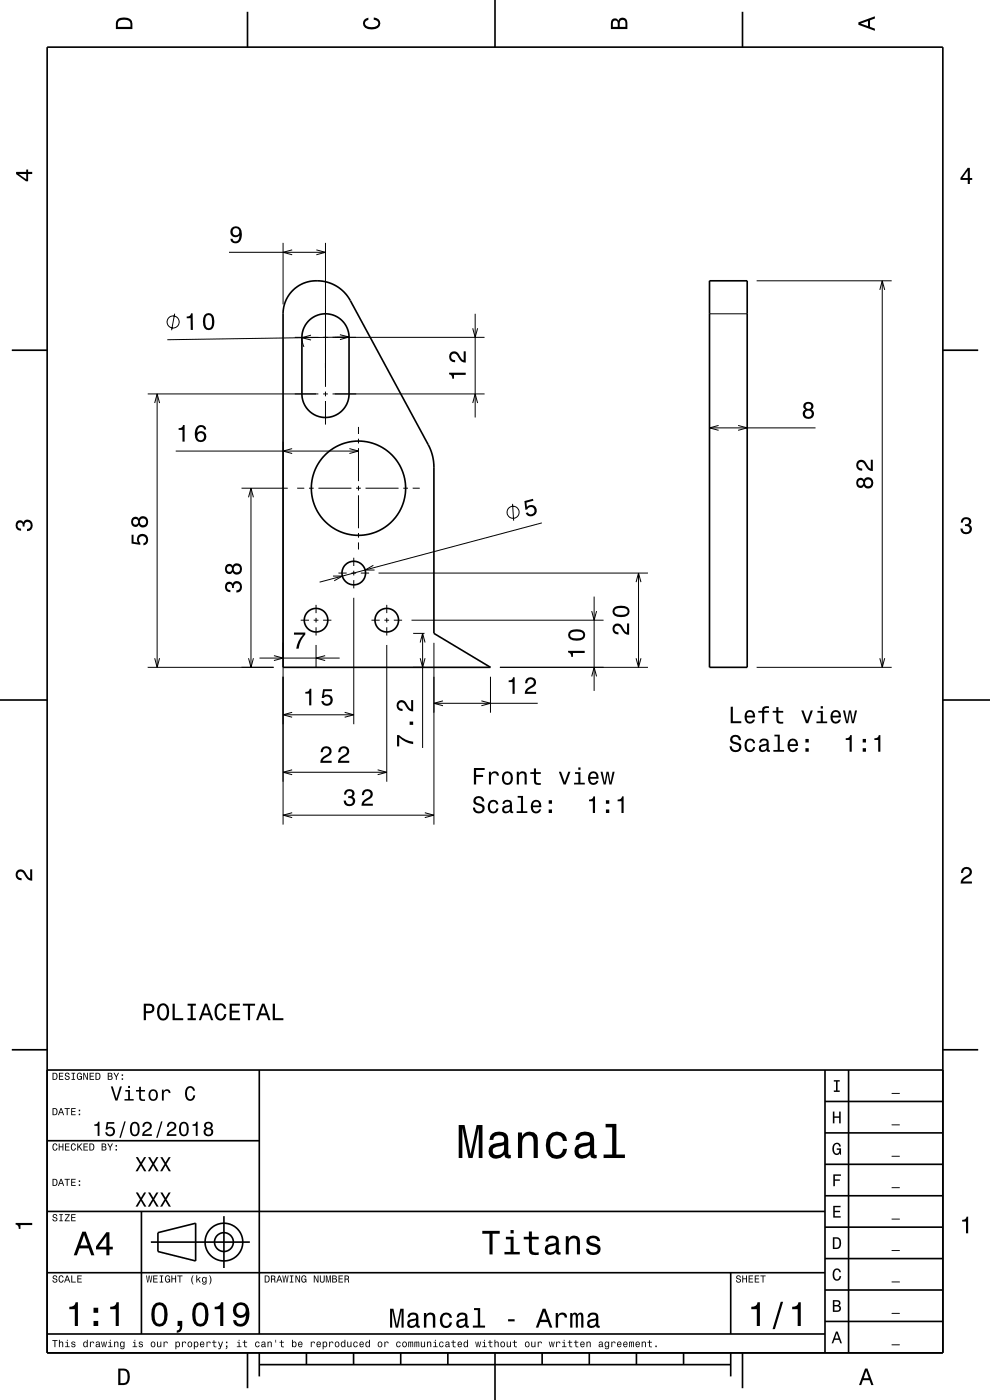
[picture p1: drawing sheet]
<svg xmlns="http://www.w3.org/2000/svg" width="210mm" height="297mm" viewBox="0 0 210 297" stroke-linecap="round" stroke-linejoin="round" font-family="sans-serif">
<g fill="none" stroke="#000" stroke-width=".21">
<path d="M48.6 53.5h20.4M60 51.5v13.1M62 53l-2 .5 2 .5M67.1 53l1.9 .5-1.9 .5M69 51.5v30.6M160.5 59.6h28.6M187.1 59.6v82M37 66.5l-.6 3.6M62.5 71.6h5M64 71.6l.5 2M66 71.1l-2 .5 2 .5M68.5 71.6h1"/>
<path d="M70.5 71.6h32.3M72.1 71l1.9 .5-1.9 .5M74 71.5l-38.5 .6M100.3 69.6l.5 2 .5-2M100.8 66.6v22M150.5 66.6h8M186.6 61.5l.5-1.9 .6 1.9M31.3 83.6h36.2M32.8 85.5l.5-1.9 .5 1.9M33.3 83.6v58M37.3 95.7h38.7M60 93.7v81.2"/>
<path d="M62 95.2l-2 .5 2 .5M68.5 83.6h1M69 83.1v1M69 85.1v5M70.5 83.6h32.3M74.1 95.2l1.9 .5-1.9 .5M76 90.6v1.5M76 93.1v1M76 95.1v7M100.3 85.5l.5-1.9 .5 1.9M150.5 90.8h22.5M152.4 90.3l-1.9 .5 1.9 .5"/>
<path d="M156.6 90.3l1.9 .5-1.9 .5M51.2 103.6h9.8M52.7 105.5l.5-1.9 .6 1.9M53.2 103.6v38M63 103.6h1.5M65.5 103.6h1M67.5 103.6h7M75 118.3v1.8M75.5 103.6h1M76 103.1v1M76 105.1v7M76 113.1v1"/>
<path d="M76 115.1v1.5M77.5 103.6h7M79.2 119.9l-1.7 1h2M85.5 103.6h1M87.5 103.6h1.5M108.7 106.9l.3 3.6M114.9 110.9l-47.1 12.6M32.8 139.6l.5 2 .5-2M52.7 139.6l.5 2 .6-2M55 139.6h17M58.1 139.1l1.9 .5-1.9 .5M63.8 131.6h1.7"/>
<path d="M66.5 131.6h1M67 128.3v1.8M67 131.1v1M67 133.1v1.7M67 136.8v4.8M68.5 131.6h1.8M69 139.1l-2 .5 2 .5M70.6 122.2h2l-1.7 1M71.8 121.6h1.7M74.5 121.6h1M75 121.1v1M75 123.1v1.7"/>
<path d="M75 126.8v26.8M76.5 121.6h1.8M78.8 131.6h1.7M80.3 121.6h57.1M81.5 131.6h1M82 128.3v1.8M82 131.1v1M82 133.1v1.7M82 136.8v29M83.5 131.6h1.8M87.3 131.6h40.7M87.6 134.4h2.4"/>
<path d="M89.1 136.3l.5-1.9 .6 1.9M89.1 139.6l.5 2 .6-2M89.6 134.4v24.3M92 136.4v38.5M125.5 129.6l.5 2 .5-2M126 126.6v20M134.9 123.5l.5-1.9 .6 1.9M134.9 139.6l.5 2 .6-2M135.4 121.6v20M186.6 139.6l.5 2 .6-2M31.3 141.6h26.7M60 151.6h15"/>
<path d="M62 151.1l-2 .5 2 .6M73.1 151.1l1.9 .5-1.9 .6M87.6 141.6h2.4M92 149.2h22.1M94 148.7l-2 .5 2 .5M102.1 148.7l1.9 .5-1.9 .5M104 143.6v7.6M106 141.6h31.4M125.5 143.5l.5-1.9 .5 1.9M160.5 141.6h28.6M60 172.9h32M60 163.8h22"/>
<path d="M62 172.4l-2 .5 2 .6M62 163.3l-2 .5 2 .5M80.1 163.3l1.9 .5-1.9 .5M90.1 172.4l1.9 .5-1.9 .6"/>
<circle cx="36.7" cy="68.3" r="1.28"/>
<circle cx="108.8" cy="108.7" r="1.28"/>
</g>
<g fill="none" stroke="#000" stroke-width=".35">
<path d="M10 10h190v277h-190zM52.5 2.5v7.5M105 0v10M157.5 2.5v7.5M150.5 59.6h8v82h-8zM2.5 74.3h7.5M62.1 61.6a7.9 7.9 0 0 1 12.2 2.2l16.5 30.5a10.1 10.1 0 0 1 1.2 4.8v35.3l12 7.2h-44v-75a7 7 0 0 1 2.1-5zM65.5 68a5 5 0 0 1 5.5-1 5 5 0 0 1 3 4.6v12a5 5 0 0 1-5 5 5 5 0 0 1-5-5v-12a5 5 0 0 1 1.5-3.6zM200 74.3h7.5M0 148.5h10M200 148.5h10M2.5 222.7h7.5"/>
<path d="M10 227h190M55 227v56M175 233.7h25M175 227v60M180 227v60M200 222.7h7.5M10 257h165M10 242h45M30 257v26M47.5 258v11M175 253.7h25M175 247h25"/>
<path d="M175 240.3h25M10 270h165M32 263.5h21M33.5 261.5l8-2v8l-8-2zM155 270v13M175 273.7h25M175 267h25M175 260.3h25M10 283h165M52.5 287v7.5M55 289.5h100M55 287v5"/>
<path d="M65 287v2.5M75 287v2.5M85 287v2.5M95 287v2.5M105 287v10M115 287v2.5M125 287v2.5M135 287v2.5M145 287v2.5M155 287v5M157.5 287v7.5M175 280.3h25"/>
<circle cx="76" cy="103.6" r="10"/>
<circle cx="67" cy="131.6" r="2.5"/>
<circle cx="75" cy="121.6" r="2.5"/>
<circle cx="82" cy="131.6" r="2.5"/>
<circle cx="47.5" cy="263.5" r="2"/>
<circle cx="47.5" cy="263.5" r="4"/>
</g>
<g fill="#000">
<path d="M25 4a2.2 2.2 0 0 0-.4 2.2h3.5v-1.2a1.42 1.42 0 0 0-1.8-1.3zM25.3 4.4a2.13 2.13 0 0 1 2.3 .3l.1 1h-2.7l.1-1z" fill-rule="evenodd"/>
<path d="M77.3 4.2l.8-.4v.4a.7 .7 0 0 0-.7 .5 .7 .7 0 0 0 .4 .8 1.7 1.7 0 0 0 2.5-.5 .9 .9 0 0 0-1-.8v-.5a1.24 1.24 0 0 1 1.4 1.1 1.24 1.24 0 0 1-1.1 1.4 2.22 2.22 0 0 1-2.5-.7l-.1-.5z" fill-rule="evenodd"/>
<path d="M129.8 4.2l-.2 .7v1.3h3.5v-1.4a.98 .98 0 0 0-.8-1 .98 .98 0 0 0-1.1 .6 .83 .83 0 0 0-1.4-.2zM130.1 4.5a.54 .54 0 0 1 .7-.1 .54 .54 0 0 1 .2 .6v.7h-1zM131.6 4.4a.62 .62 0 0 1 .7-.1 .62 .62 0 0 1 .4 .6v.8h-1.2z" fill-rule="evenodd"/>
<path d="M182.1 4.7v.6l3.5 1.2v-.4l-1-.4v-1.4l1-.4v-.4zM182.6 5l1.5-.5v1z" fill-rule="evenodd"/>
<path d="M3.4 36.5v.4l2.1 1.6h.5v-1.6h.8v-.4h-.8v-.5h-.4v.5zM4 36.9h1.6v1.1z" fill-rule="evenodd"/>
<path d="M205.3 35.6l-1.6 2.1v.5h1.6v.8h.4v-.8h.5v-.4h-.5v-2.2zM205.3 36.2v1.6h-1.1z" fill-rule="evenodd"/>
<path d="M49.2 48.3a1.15 1.15 0 0 0-.1 1.7 1.15 1.15 0 0 0 1.7-.1 1.03 1.03 0 0 1-.8 1.3 .56 .56 0 0 1-.7-.5h-.4a1.18 1.18 0 0 0 1.2 .9 1.18 1.18 0 0 0 1.1-1.1 1.77 1.77 0 0 0-1.2-2.5zM49.3 49.2a.75 .75 0 0 1 1.5 0 .75 .75 0 0 1-1.5 0z" fill-rule="evenodd"/>
<path d="M39.6 67.2v.3h.8l.1 2.5h.4v-3.5h-.4a.77 .77 0 0 1-.9 .7zM43.3 66.9a2.67 2.67 0 0 0 .5 3 1.13 1.13 0 0 0 1.6-.9 2.31 2.31 0 0 0-.6-2.5l-.6-.1-.5 .1zM43.9 66.9h.7a2.37 2.37 0 0 1 0 2.6h-.7a2.37 2.37 0 0 1 0-2.6z" fill-rule="evenodd"/>
<path d="M95.3 79.1v.3a.77 .77 0 0 1 .6 .9h.4v-.8h2.5v-.4zM95.6 74.8a1.2 1.2 0 0 0-.2 1.4 1.2 1.2 0 0 0 1.1 .7v-.5a.71 .71 0 0 1-.8-.5 .71 .71 0 0 1 .5-.9 .71 .71 0 0 1 .9 .5 1.81 1.81 0 0 0 1.7 1.4v-2.4h-.4v1.9a2.25 2.25 0 0 1-1.2-1.4 1.11 1.11 0 0 0-1.6-.2z" fill-rule="evenodd"/>
<path d="M37.9 90.8v.4h.8v2.5h.5v-3.5h-.4a.77 .77 0 0 1-.9 .6zM41.9 90.5a2.41 2.41 0 0 0 .1 3.2 1.16 1.16 0 0 0 1.6-.3 1.16 1.16 0 0 0-.2-1.6 1.16 1.16 0 0 0-1.6 0 1.02 1.02 0 0 1 .8-1.2 .58 .58 0 0 1 .7 .5h.4a1.12 1.12 0 0 0-.7-.9 1.12 1.12 0 0 0-1.1 .3zM41.8 92.6a.75 .75 0 0 1 1.5 0 .75 .75 0 0 1-1.5 0z" fill-rule="evenodd"/>
<path d="M170.7 85.5a.83 .83 0 0 0 .2 1.4 1.11 1.11 0 0 0-.5 1.5 1.11 1.11 0 0 0 1.6 .4 1.03 1.03 0 0 0 .7-.9 1.03 1.03 0 0 0-.6-1 .89 .89 0 0 0 .4-1.1 .89 .89 0 0 0-1-.6zM170.8 87.8a.71 .71 0 0 1 1.4 0 .71 .71 0 0 1-1.4 0zM170.9 86.2a.6 .6 0 0 1 1.2 0 .6 .6 0 0 1-1.2 0z" fill-rule="evenodd"/>
<path d="M3.6 110.6a.86 .86 0 0 1 1.4 .2 1.06 1.06 0 0 1 1.2-.5 1.06 1.06 0 0 1 .7 1.2 1.1 1.1 0 0 1-1.2 1.2v-.5a.71 .71 0 0 0 .8-1 .71 .71 0 0 0-1.3-.1v.6h-.4a.61 .61 0 0 0-.3-.8 .61 .61 0 0 0-.8 .3 .61 .61 0 0 0 .2 .8l.6 .1v.5a1.15 1.15 0 0 1-1.2-.7 1.15 1.15 0 0 1 .3-1.3z" fill-rule="evenodd"/>
<path d="M27.9 113.4v1.9l1.9 .3v-.4a.79 .79 0 0 1-.2-1.2 .79 .79 0 0 1 1.1 0 .79 .79 0 0 1 0 1.1l-.3 .1v.5a1.21 1.21 0 0 0 1.1-1.5 1.21 1.21 0 0 0-1.7-.8 1.21 1.21 0 0 0-.5 1.7l-1-.1v-1.6zM28.1 109.9a1.05 1.05 0 0 0-.2 1.4 1.05 1.05 0 0 0 1.3 .4l.2-.4a1.11 1.11 0 0 0 1.6 .5 1.11 1.11 0 0 0 .3-1.6 1.03 1.03 0 0 0-.9-.7 1.03 1.03 0 0 0-1 .6l-.1-.2a.85 .85 0 0 0-1.2 0zM29.6 110.7a.75 .75 0 0 1 1.5 0 .75 .75 0 0 1-1.5 0zM28.2 110.7a.6 .6 0 0 1 1.2 0 .6 .6 0 0 1-1.2 0z" fill-rule="evenodd"/>
<path d="M111.2 106.3l1.8-.5 .2 .4-1.5 .4 .1 1a1.21 1.21 0 0 1 1.8 .1 1.21 1.21 0 0 1-.4 1.8 1.21 1.21 0 0 1-1.7-.7l.5-.1a.79 .79 0 0 0 1.1 .2 .79 .79 0 0 0 .1-1.1 .79 .79 0 0 0-1.1 0l-.3 .3-.4 .1z" fill-rule="evenodd"/>
<path d="M181.9 101.6a1.06 1.06 0 0 0-.2 1.4 1.06 1.06 0 0 0 1.3 .4l.3-.3a1.11 1.11 0 0 0 1.5 .4 1.11 1.11 0 0 0 .4-1.6 1.03 1.03 0 0 0-.9-.7 1.03 1.03 0 0 0-1 .6l-.2-.2a.85 .85 0 0 0-1.2 0zM183.5 102.5a.71 .71 0 0 1 1.4 0 .71 .71 0 0 1-1.4 0zM182 102.5a.6 .6 0 0 1 1.2 0 .6 .6 0 0 1-1.2 0zM181.9 97.8a1.19 1.19 0 0 0-.2 1.4 1.19 1.19 0 0 0 1.2 .7v-.5a.7 .7 0 0 1-.9-.5 .7 .7 0 0 1 .6-.9 .7 .7 0 0 1 .8 .5 1.8 1.8 0 0 0 1.7 1.4v-2.4h-.4v1.9a2.19 2.19 0 0 1-1.1-1.5 1.11 1.11 0 0 0-1.7-.1z" fill-rule="evenodd"/>
<path d="M204.1 110a1.08 1.08 0 0 1 1.4-.2 1.08 1.08 0 0 1 .4 1.3l-.3 .3a1.06 1.06 0 0 1 .5 1.2 1.06 1.06 0 0 1-1.2 .7 1.1 1.1 0 0 1-1.2-1.2h.5a.71 .71 0 0 0 1 .8 .71 .71 0 0 0 .1-1.3h-.6v-.4a.61 .61 0 0 0 .8-.3 .61 .61 0 0 0-.2-.8 .61 .61 0 0 0-.9 .2l-.1 .6h-.5z" fill-rule="evenodd"/>
<path d="M48 123.7a1.17 1.17 0 0 0-.2 1.3 1.17 1.17 0 0 0 1.1 .6v-.4a.62 .62 0 0 1-.8-.4 .62 .62 0 0 1 .3-.7 .62 .62 0 0 1 .8 .2v.4h.4a.72 .72 0 0 1 .5-.9 .72 .72 0 0 1 .9 .5 .72 .72 0 0 1-.5 .9h-.4v.5a1.18 1.18 0 0 0 1.2-1.5 1.18 1.18 0 0 0-1.8-.6l-.1 .2a.86 .86 0 0 0-1.4-.1zM48 119.9a1.05 1.05 0 0 0-.2 1.4 1.05 1.05 0 0 0 1.3 .4l.3-.4a1.11 1.11 0 0 0 1.5 .5 1.11 1.11 0 0 0 .4-1.6 1.03 1.03 0 0 0-1-.7 1.03 1.03 0 0 0-.9 .6l-.2-.2a.85 .85 0 0 0-1.2 0zM49.6 120.7a.71 .71 0 0 1 1.4 0 .71 .71 0 0 1-1.4 0zM48.1 120.7a.6 .6 0 0 1 1.2 0 .6 .6 0 0 1-1.2 0z" fill-rule="evenodd"/>
<path d="M62.4 134.2h2.4v.4a5.3 5.3 0 0 0-1.4 3h-.6a5.2 5.2 0 0 1 1.5-3h-1.9z" fill-rule="evenodd"/>
<path d="M120.5 138.1v.3a.77 .77 0 0 1 .7 .9h.3v-.8h2.5v-.4zM121 133.8a1.13 1.13 0 0 0-.5 1.2 1.13 1.13 0 0 0 1 .8 2.29 2.29 0 0 0 2.5-.6 1.14 1.14 0 0 0-.9-1.6 2.86 2.86 0 0 0-2.1 .2zM121 134.4a2.36 2.36 0 0 1 2.6 0v.6a2.38 2.38 0 0 1-2.6 0z" fill-rule="evenodd"/>
<path d="M130.2 132.6a1.2 1.2 0 0 0-.2 1.3 1.2 1.2 0 0 0 1.2 .7v-.5a.7 .7 0 0 1-.9-.5 .7 .7 0 0 1 .6-.8 .7 .7 0 0 1 .8 .5 1.81 1.81 0 0 0 1.7 1.4v-2.4h-.4v1.9a2.23 2.23 0 0 1-1.1-1.5 1.1 1.1 0 0 0-1.7-.1zM130.4 128.8a1.13 1.13 0 0 0-.4 1.2 1.13 1.13 0 0 0 1 .8 2.28 2.28 0 0 0 2.4-.6 1.14 1.14 0 0 0-.9-1.6 2.9 2.9 0 0 0-2.1 .2zM130.4 129.4a2.38 2.38 0 0 1 2.6 0v.6a2.38 2.38 0 0 1-2.6 0z" fill-rule="evenodd"/>
<path d="M64.8 146.8v.3h.8v2.5h.4v-3.5h-.3a.77 .77 0 0 1-.9 .7zM68.5 146.2l-.2 1.9h.4a.79 .79 0 0 1 1.1-.2 .79 .79 0 0 1 .1 1.2 .79 .79 0 0 1-1.2-.1l-.1-.3h-.4a1.21 1.21 0 0 0 1.5 1.1 1.21 1.21 0 0 0 .8-1.7 1.21 1.21 0 0 0-1.8-.5l.2-1h1.5v-.4z" fill-rule="evenodd"/>
<path d="M84.2 155.9v2.4h.5v-1.9a5.2 5.2 0 0 0 2.9 1.5v-.5a5.3 5.3 0 0 1-3-1.5zM86.9 153.1v.7h.7v-.7zM84.4 148.8a1.2 1.2 0 0 0-.2 1.4 1.2 1.2 0 0 0 1.2 .6v-.4a.71 .71 0 0 1-.9-.5 .71 .71 0 0 1 .6-.9 .71 .71 0 0 1 .8 .5 1.81 1.81 0 0 0 1.7 1.4v-2.4h-.4v1.9a2.25 2.25 0 0 1-1.1-1.5 1.11 1.11 0 0 0-1.7-.1z" fill-rule="evenodd"/>
<path d="M107.9 144.3v.4h.8v2.5h.5v-3.5h-.4a.77 .77 0 0 1-.9 .6zM111.7 144l-.3 .9h.5a.7 .7 0 0 1 .5-.8 .7 .7 0 0 1 .8 .5 .7 .7 0 0 1-.5 .9 1.8 1.8 0 0 0-1.4 1.7h2.4v-.4h-1.9a2.2 2.2 0 0 1 1.5-1.2 1.13 1.13 0 0 0 .1-1.7 1.13 1.13 0 0 0-1.7 .1z" fill-rule="evenodd"/>
<path d="M155 149.9v3.5h2.2v-.4h-1.7v-3.1zM158.2 151a1.54 1.54 0 0 0 .8 2.5 1.06 1.06 0 0 0 1.1-.8h-.4l-.2 .3-.4 .1a.76 .76 0 0 1-.7-.9h1.8a1.17 1.17 0 0 0-.5-1.4 1.17 1.17 0 0 0-1.5 .2zM158.6 151.2a.66 .66 0 0 1 .8-.1 .66 .66 0 0 1 .3 .7h-1.3zM160.8 150.8v.4h.9v2.2h.4v-2.2h1v-.4h-1v-.4l.4-.2h.6v-.4a1.03 1.03 0 0 0-1.4 .8v.2zM164.7 150v.8h-.8v.4h.8v1.8a1.05 1.05 0 0 0 1.4 .5v-.4a.68 .68 0 0 1-1-.3v-1.6h1v-.4h-1v-.8zM170 150.7l1 2.7h.4l1-2.7h-.4l-.8 2.2-.8-2.2zM173.4 150.8v.4h.7v1.9h-.9v.3h2.3v-.3h-1v-2.3zM174.1 149.8v.5h.5v-.5zM176.5 151a1.54 1.54 0 0 0 .8 2.5 1.06 1.06 0 0 0 1-.8h-.4l-.2 .3-.4 .1a.76 .76 0 0 1-.7-.9h1.8a1.16 1.16 0 0 0-.5-1.4 1.16 1.16 0 0 0-1.4 .2zM176.8 151.2a.66 .66 0 0 1 .8-.1 .66 .66 0 0 1 .3 .7h-1.3zM178.8 150.7l.7 2.7h.4l.4-2.3 .4 2.3h.4l.7-2.7h-.4l-.5 2.3-.4-2.3h-.4l-.4 2.3-.5-2.3z" fill-rule="evenodd"/>
<path d="M155.2 156.2a.96 .96 0 0 0-.3 1.1 .96 .96 0 0 0 .9 .6 .77 .77 0 0 1 .9 .9 .84 .84 0 0 1-.9 .3 .84 .84 0 0 1-.6-.8h-.4a1.21 1.21 0 0 0 1.5 1.3 1.21 1.21 0 0 0 .7-1.8l-.8-.3a.71 .71 0 0 1-.9-.6 .7 .7 0 0 1 .8-.6 .7 .7 0 0 1 .6 .7h.5a1.16 1.16 0 0 0-.7-1.1 1.16 1.16 0 0 0-1.3 .3zM158.2 157.1a1.53 1.53 0 0 0 .9 2.5 1.05 1.05 0 0 0 1.1-1.1h-.4a.67 .67 0 0 1-.7 .7 .67 .67 0 0 1-.7-.6 1.12 1.12 0 0 1 .7-1.5 .59 .59 0 0 1 .6 .6h.5a1.09 1.09 0 0 0-.8-1 1.09 1.09 0 0 0-1.2 .4zM161.3 156.9l-.2 .7h.4a.55 .55 0 0 1 .6-.6 .55 .55 0 0 1 .4 .8h-.2a1 1 0 0 0-1 .3 1 1 0 0 0-.3 1 .94 .94 0 0 0 1.7 0l.1 .3 .5 .1v-.4h-.2v-1.6a1.02 1.02 0 0 0-1.8-.6zM161.5 158.4l1.1-.3a.77 .77 0 0 1-.2 .9 .77 .77 0 0 1-.9 .1zM164.3 155.9v.3h.7v2.9h-.9v.4h2.2v-.4h-.9v-3.2zM167.4 157.1a1.54 1.54 0 0 0 .7 2.5 1.06 1.06 0 0 0 1.1-.9h-.4l-.2 .3-.4 .2a.76 .76 0 0 1-.7-1h1.8a1.17 1.17 0 0 0-.5-1.3 1.17 1.17 0 0 0-1.4 .2zM167.7 157.3a.66 .66 0 0 1 .8-.2 .66 .66 0 0 1 .3 .8h-1.3zM170.9 158.7v.8h.6v-.8zM170.9 156.8v.7h.6v-.7z" fill-rule="evenodd"/>
<path d="M179.4 156.6v.4h.8v2.5h.5v-3.6h-.4a.77 .77 0 0 1-.9 .7zM183 158.7v.8h.7v-.8zM183 156.8v.7h.7v-.7zM185.5 156.6v.4h.8v2.5h.4v-3.6h-.3a.77 .77 0 0 1-.9 .7z" fill-rule="evenodd"/>
<path d="M68.3 158.6l-.3 1h.5a.7 .7 0 0 1 .5-.9 .7 .7 0 0 1 .8 .5 .7 .7 0 0 1-.4 .9 1.8 1.8 0 0 0-1.5 1.7h2.4v-.4h-1.9a2.23 2.23 0 0 1 1.5-1.2 1.13 1.13 0 0 0 .1-1.6 1.13 1.13 0 0 0-1.7 0zM72.1 158.6l-.3 1h.4a.7 .7 0 0 1 .5-.9 .7 .7 0 0 1 .9 .5 .7 .7 0 0 1-.5 .9 1.8 1.8 0 0 0-1.4 1.7h2.4v-.4h-1.9a2.23 2.23 0 0 1 1.5-1.2 1.13 1.13 0 0 0 .1-1.6 1.13 1.13 0 0 0-1.7 0z" fill-rule="evenodd"/>
<path d="M73.3 167.7l-.3 .9h.4a.62 .62 0 0 1 .4-.8 .62 .62 0 0 1 .8 .3 .62 .62 0 0 1-.2 .8h-.5v.4a.72 .72 0 0 1 .9 .5 .72 .72 0 0 1-.5 .9 .72 .72 0 0 1-.9-.5v-.4h-.5a1.18 1.18 0 0 0 1.5 1.2 1.18 1.18 0 0 0 .6-1.8l-.2-.1a.91 .91 0 0 0 .3-1.2 .91 .91 0 0 0-1-.5zM77.1 167.7l-.3 1h.4a.71 .71 0 0 1 .5-.9 .71 .71 0 0 1 .9 .5 .71 .71 0 0 1-.5 .9 1.8 1.8 0 0 0-1.4 1.7h2.4v-.4h-1.9a2.2 2.2 0 0 1 1.5-1.2 1.13 1.13 0 0 0 .1-1.6 1.13 1.13 0 0 0-1.7 0z" fill-rule="evenodd"/>
<path d="M100.5 162.9v3.5h.5v-1.6h1.5v-.4h-1.5v-1h1.8v-.5zM103.7 163.7v2.7h.5v-1.5a.67 .67 0 0 1 .3-.8 .67 .67 0 0 1 .9 .2v.3h.4a.89 .89 0 0 0-.7-1 .89 .89 0 0 0-1 .6v-.5zM106.8 164a1.53 1.53 0 0 0 .8 2.5 1.48 1.48 0 0 0 1.2-1.4 1.48 1.48 0 0 0-1.2-1.5l-.5 .1zM107.1 164.3a.67 .67 0 0 1 .7-.3 .67 .67 0 0 1 .5 .6 1.11 1.11 0 0 1-.7 1.5 1.17 1.17 0 0 1-.5-1.8zM109.6 163.7v2.7h.5v-1.5a.64 .64 0 0 1 .4-.8 .64 .64 0 0 1 .8 .3v2h.4v-1.8a.89 .89 0 0 0-.6-.9 .89 .89 0 0 0-1.1 .4v-.4zM113.3 163v.8h-.8v.4h.8v1.8a1.05 1.05 0 0 0 1.4 .5v-.4a.68 .68 0 0 1-1-.3v-1.6h1v-.4h-1v-.8zM118.5 163.7l1 2.7h.5l1-2.7h-.5l-.7 2.2-.8-2.2zM122 163.8v.4h.7v1.9h-.9v.3h2.2v-.3h-.9v-2.3zM122.7 162.8v.5h.4v-.5zM125 164a1.54 1.54 0 0 0 .8 2.5 1.06 1.06 0 0 0 1.1-.8h-.4l-.2 .3-.4 .1a.76 .76 0 0 1-.7-.9h1.8a1.17 1.17 0 0 0-.5-1.4 1.17 1.17 0 0 0-1.5 .2zM125.4 164.2a.66 .66 0 0 1 .8-.1 .66 .66 0 0 1 .3 .7h-1.3zM127.4 163.7l.7 2.7h.4l.4-2.3 .4 2.3h.4l.7-2.7h-.5l-.4 2.3-.4-2.3h-.4l-.4 2.3-.5-2.3z" fill-rule="evenodd"/>
<path d="M100.7 169.2a.96 .96 0 0 0-.2 1.1 .96 .96 0 0 0 .9 .6 .77 .77 0 0 1 .9 .9 .84 .84 0 0 1-.9 .3 .84 .84 0 0 1-.6-.8h-.5a1.21 1.21 0 0 0 1.5 1.3 1.21 1.21 0 0 0 .7-1.8l-1.2-.4a.58 .58 0 0 1-.3-.8 .58 .58 0 0 1 .8-.3l.2 .2 .3 .5h.4a1.16 1.16 0 0 0-.7-1.1 1.16 1.16 0 0 0-1.3 .3zM103.8 170.1a1.52 1.52 0 0 0 .8 2.5 1.05 1.05 0 0 0 1.1-1.1h-.4a.67 .67 0 0 1-.6 .7 .67 .67 0 0 1-.7-.6 1.12 1.12 0 0 1 .6-1.5 .6 .6 0 0 1 .7 .6h.4a1.09 1.09 0 0 0-.7-1 1.09 1.09 0 0 0-1.2 .4zM106.9 169.9l-.3 .7h.4a.55 .55 0 0 1 .7-.6 .55 .55 0 0 1 .4 .8h-.2a1 1 0 0 0-1.1 .3 1 1 0 0 0-.2 1 .94 .94 0 0 0 1.6 0l.1 .3 .6 .1v-.4h-.3v-.2v-1.4a1.02 1.02 0 0 0-.7-.8 1.02 1.02 0 0 0-1 .2zM107 171.4l1.1-.3a.77 .77 0 0 1-.2 .9 .77 .77 0 0 1-.8 .1l-.2-.4zM109.8 168.9v.3h.7v2.9h-.9v.4h2.3v-.4h-1v-3.2zM112.9 170.1a1.54 1.54 0 0 0 .8 2.5 1.06 1.06 0 0 0 1.1-.9h-.5l-.2 .3-.4 .2a.76 .76 0 0 1-.7-1h1.8a1.16 1.16 0 0 0-.5-1.3 1.16 1.16 0 0 0-1.4 .2zM113.2 170.3a.66 .66 0 0 1 .8-.2 .66 .66 0 0 1 .4 .8h-1.4zM116.4 171.7v.8h.7v-.8zM116.4 169.8v.7h.7v-.7z" fill-rule="evenodd"/>
<path d="M124.9 169.6v.4h.9v2.5h.4v-3.6h-.3a.77 .77 0 0 1-1 .7zM128.5 171.7v.8h.7v-.8zM128.5 169.8v.7h.7v-.7zM131 169.6v.4h.8v2.5h.5v-3.6h-.4a.77 .77 0 0 1-.9 .7z" fill-rule="evenodd"/>
<path d="M3.6 184.7a1.22 1.22 0 0 1 2 .8l.4 .5 .4 .3v-1.9h.4v2.4a1.8 1.8 0 0 1-1.7-1.4 .71 .71 0 0 0-.9-.5 .71 .71 0 0 0-.5 .9 .71 .71 0 0 0 .9 .5v.4a1.19 1.19 0 0 1-1.2-.6 1.19 1.19 0 0 1 .2-1.4z" fill-rule="evenodd"/>
<path d="M204.2 184.2a1.18 1.18 0 0 1 1.9 .3 1.18 1.18 0 0 1-1 1.7l-.5 .4-.3 .4h1.9v.4h-2.4a1.81 1.81 0 0 1 1.4-1.7 .71 .71 0 0 0 .5-.9 .71 .71 0 0 0-.9-.5 .71 .71 0 0 0-.5 .9h-.5z" fill-rule="evenodd"/>
<path d="M30.5 212.9v3.5h.5v-1.5a1.34 1.34 0 0 0 1.8-1 .93 .93 0 0 0-1.1-1zM31 213.4a1.12 1.12 0 0 1 1.2 .3 .61 .61 0 0 1 0 .6 .61 .61 0 0 1-.7 .2h-.5zM33.6 213.3a2.52 2.52 0 0 0 .5 3.1 1.21 1.21 0 0 0 1.7-.9 1.93 1.93 0 0 0-.9-2.6l-.8 .1zM34.3 213.3h.3a1.7 1.7 0 0 1 .3 2.7l-.3 .1a1.12 1.12 0 0 1-.8-1.4v-.6zM36.6 212.9v3.5h2.3v-.4h-1.8v-3.1zM39.8 212.9v.4h.6v2.7h-.6v.4h1.7v-.4h-.6v-2.7h.6v-.4zM43.4 212.9l-1.2 3.5h.4l.4-1h1.4l.4 1h.4l-1.2-3.5zM43.7 213.4l.5 1.6h-1zM45.8 213.3a2.52 2.52 0 0 0 .4 3.1 1.27 1.27 0 0 0 1.8-1.3h-.4a.82 .82 0 0 1-1.1 .9 2.08 2.08 0 0 1 0-2.7 .71 .71 0 0 1 1 .7h.5a1.19 1.19 0 0 0-.8-1.1 1.19 1.19 0 0 0-1.4 .4zM48.7 212.9v3.5h2.2v-.4h-1.7v-1.2h1.5v-.4h-1.5v-1.1h1.7v-.4zM51.5 212.9v.4h1.1v3.1h.4v-3.1h1.1v-.4zM55.6 212.9l-1.3 3.5h.5l.3-1h1.4l.4 1h.5l-1.3-3.5zM55.8 213.4l.6 1.6h-1.1zM57.9 212.9v3.5h2.2v-.4h-1.8v-3.1z" fill-rule="evenodd"/>
<path d="M11.1 227.6v1.5h.5a.77 .77 0 0 0 .6-.8 .77 .77 0 0 0-.6-.7zM11.3 227.8a.58 .58 0 0 1 .7 .5 .58 .58 0 0 1-.7 .6zM12.5 227.6v1.5h.9v-.2h-.7v-.5h.7v-.2h-.7v-.4h.7v-.2zM13.9 227.7a.53 .53 0 0 0 0 .6 .53 .53 0 0 0 .6 .2 .32 .32 0 0 1-.2 .5 .32 .32 0 0 1-.4-.4h-.2a.5 .5 0 0 0 .7 .5 .5 .5 0 0 0 .1-.8l-.3-.1a.28 .28 0 0 1-.2-.4 .28 .28 0 0 1 .4-.1 .28 .28 0 0 1 .2 .3h.1a.51 .51 0 0 0-.3-.4 .51 .51 0 0 0-.5 .1zM15.2 227.6v.2h.3v1.1h-.3v.2h.7v-.2h-.2v-1.1h.2v-.2zM16.4 227.8l-.1 .2a.69 .69 0 0 0 0 .8 .69 .69 0 0 0 .8 .3l.2-.2 .1 .2v-.8h-.6v.2h.4l-.2 .4a.6 .6 0 0 1-.5-.6 .6 .6 0 0 1 .5-.6l.2 .3h.2l-.1-.2a.51 .51 0 0 0-.9 0zM17.7 227.6v1.5h.1v-1.2l.6 1.2h.2v-1.5h-.1v1.2l-.6-1.2zM19 227.6v1.5h1v-.2h-.8v-.5h.7v-.2h-.7v-.4h.7v-.2zM20.3 227.6v1.5h.5a.77 .77 0 0 0 .6-.8 .77 .77 0 0 0-.6-.7zM20.5 227.8a.58 .58 0 0 1 .6 .5 .58 .58 0 0 1-.6 .6zM22.9 227.6v1.5h.5a.42 .42 0 0 0 .5-.3 .42 .42 0 0 0-.3-.5l.2-.2-.1-.4zM23.1 227.8h.3a.23 .23 0 0 1 .2 .2 .23 .23 0 0 1-.2 .2h-.3zM23.1 228.4h.3a.26 .26 0 0 1 .3 .2 .26 .26 0 0 1-.3 .3h-.3zM24.1 227.6l.5 .9v.6h.2v-.6l.5-.9h-.3l-.3 .7-.4-.7zM25.8 228.8v.3h.3v-.3zM25.8 227.9v.3h.3v-.3z" fill-rule="evenodd"/>
<path d="M11.1 235.1v1.5h.5a.77 .77 0 0 0 .6-.8 .77 .77 0 0 0-.6-.7zM11.3 235.3a.58 .58 0 0 1 .7 .5 .58 .58 0 0 1-.7 .6zM12.8 235.1l-.5 1.5h.2l.2-.5h.6l.1 .5h.2l-.5-1.5zM13 235.3l.2 .7h-.5zM13.7 235.1v.2h.5v1.3h.2v-1.3h.4v-.2zM15.1 235.1v1.5h1v-.2h-.8v-.5h.7v-.2h-.7v-.4h.7v-.2zM16.7 236.3v.3h.3v-.3zM16.7 235.4v.3h.3v-.3z" fill-rule="evenodd"/>
<path d="M23.5 230.5l1 3h.4l1-3h-.5l-.7 2.5-.8-2.5zM26.6 231.2v.4h.6v1.6h-.8v.3h1.9v-.3h-.7v-2zM27.2 230.4v.4h.4v-.4zM29.5 230.6v.6h-.6v.4h.6v1.5a.89 .89 0 0 0 1.3 .4v-.3a.58 .58 0 0 1-.9-.3v-1.3h.9v-.4h-.9v-.6zM31.8 231.4a1.24 1.24 0 0 0-.2 1.5 1.24 1.24 0 0 0 1.3 .6 1.24 1.24 0 0 0 .6-1.5 1.24 1.24 0 0 0-1.4-.8zM32 231.6a.58 .58 0 0 1 .7-.2 .58 .58 0 0 1 .4 .5 .8 .8 0 0 1 0 .9 .8 .8 0 0 1-.9 .4 1.16 1.16 0 0 1-.2-1.6zM34.3 231.2v2.3h.4v-1.3a.57 .57 0 0 1 .3-.7 .57 .57 0 0 1 .8 .2v.2h.4a.77 .77 0 0 0-.6-.8 .77 .77 0 0 0-.9 .4v-.3zM39.5 230.8a1.74 1.74 0 0 0 .8 2.8 1.14 1.14 0 0 0 1.1-1.2h-.4a.7 .7 0 0 1-.9 .7 1.78 1.78 0 0 1 0-2.3 .61 .61 0 0 1 .9 .6h.4a1.02 1.02 0 0 0-.7-1 1.02 1.02 0 0 0-1.2 .4z" fill-rule="evenodd"/>
<path d="M176.7 235.8h.3v1h1v-1h.3v2.5h-.3v-1.2h-1v1.2h-.3z" fill-rule="evenodd"/>
<path d="M176.9 229.1h1.2v.3h-.4v1.9h.4v.3h-1.2v-.3h.4v-1.9h-.4z" fill-rule="evenodd"/>
<path d="M189.1 238.5h1.8v.2h-1.8z" fill-rule="evenodd"/>
<path d="M189.1 231.9h1.8v.2h-1.8z" fill-rule="evenodd"/>
<path d="M3.3 259.4h3.5v.5h-2.5v.8h-.3a.77 .77 0 0 0-.7-.9z" fill-rule="evenodd"/>
<path d="M11.3 257.7a.53 .53 0 0 0 0 .6 .53 .53 0 0 0 .6 .2 .32 .32 0 0 1-.2 .5 .32 .32 0 0 1-.4-.4h-.2a.5 .5 0 0 0 .7 .5 .5 .5 0 0 0 .1-.8l-.3-.1a.29 .29 0 0 1-.2-.4 .29 .29 0 0 1 .4-.1 .29 .29 0 0 1 .2 .3h.1a.51 .51 0 0 0-.3-.4 .51 .51 0 0 0-.5 .1zM12.6 257.6v.2h.3v1.1h-.3v.2h.7v-.2h-.2v-1.1h.2v-.2zM13.8 257.6v.2h.8l-.9 1.3h1.1v-.2h-.8l.8-1.3zM15.1 257.6v1.5h1v-.2h-.8v-.5h.7v-.2h-.7v-.4h.7v-.2z" fill-rule="evenodd"/>
<path d="M11.1 250.1v1.5h.5a.77 .77 0 0 0 .6-.8 .77 .77 0 0 0-.6-.7zM11.3 250.3a.58 .58 0 0 1 .7 .5 .58 .58 0 0 1-.7 .6zM12.8 250.1l-.5 1.5h.2l.2-.5h.6l.1 .5h.2l-.5-1.5zM13 250.3l.2 .7h-.5zM13.7 250.1v.2h.5v1.3h.2v-1.3h.4v-.2zM15.1 250.1v1.5h1v-.2h-.8v-.5h.7v-.2h-.7v-.4h.7v-.2zM16.7 251.3v.3h.3v-.3zM16.7 250.4v.3h.3v-.3z" fill-rule="evenodd"/>
<path d="M11.3 242.7l-.1 .3a.67 .67 0 0 0 0 .8 .67 .67 0 0 0 .8 .2l.2-.5h-.2l-.2 .4a.6 .6 0 0 1-.5-.6 .6 .6 0 0 1 .5-.6l.2 .3h.2l-.2-.3a.5 .5 0 0 0-.7 0zM12.4 242.6v1.5h.3v-.7h.6v.7h.2v-1.5h-.2v.6h-.6v-.6zM13.8 242.6v1.5h.9v-.2h-.7v-.5h.7v-.2h-.7v-.4h.7v-.2zM15.2 242.7l-.1 .3a.67 .67 0 0 0 0 .8 .67 .67 0 0 0 .8 .2l.2-.5h-.2l-.2 .4a.6 .6 0 0 1-.5-.6 .6 .6 0 0 1 .5-.6l.2 .3h.2l-.2-.3a.5 .5 0 0 0-.7 0zM16.4 242.6v1.5h.2v-.6l.2-.1 .5 .7h.2l-.6-.9 .6-.6h-.3l-.6 .7v-.7zM17.7 242.6v1.5h1v-.2h-.8v-.5h.7v-.2h-.7v-.4h.7v-.2zM19 242.6v1.5h.5a.77 .77 0 0 0 .6-.8 .77 .77 0 0 0-.6-.7zM19.2 242.8a.58 .58 0 0 1 .6 .5 .58 .58 0 0 1-.6 .6zM21.6 242.6v1.5h.5a.42 .42 0 0 0 .5-.3 .42 .42 0 0 0-.3-.5l.2-.2-.1-.4zM21.8 242.8h.3a.23 .23 0 0 1 .2 .2 .23 .23 0 0 1-.2 .2h-.3zM21.8 243.4h.3a.26 .26 0 0 1 .3 .2 .26 .26 0 0 1-.3 .3h-.3zM22.8 242.6l.5 .9v.6h.2v-.6l.5-.9h-.3l-.3 .7-.4-.7zM24.5 243.8v.3h.3v-.3zM24.5 242.9v.3h.3v-.3z" fill-rule="evenodd"/>
<path d="M20 238.5v.3h.7v2.2h.4v-3h-.3a.66 .66 0 0 1-.8 .5zM22.6 238l-.2 1.6h.4a.69 .69 0 0 1 1-.2 .69 .69 0 0 1 0 1.1 .69 .69 0 0 1-1.1-.3h-.4a1.04 1.04 0 0 0 1.3 .9 1.04 1.04 0 0 0 .7-1.4 1.04 1.04 0 0 0-1.5-.5l.1-.8h1.3v-.4zM26.4 237.9l-1.1 3.5h.3l1.1-3.5zM27.8 238.4a2.29 2.29 0 0 0 .3 2.6 .98 .98 0 0 0 1.5-.8 1.97 1.97 0 0 0-.6-2.1h-.9zM28.3 238.4h.6a2.03 2.03 0 0 1 0 2.2h-.6a2.03 2.03 0 0 1 0-2.2zM30.5 238.2l-.3 .8h.4a.6 .6 0 0 1 .4-.7 .6 .6 0 0 1 .8 .5 .6 .6 0 0 1-.4 .7l-.3 .1a1.4 1.4 0 0 0-1 1.4h2.1v-.4h-1.6l.7-.7a1 1 0 0 0 .8-1.4 1 1 0 0 0-1.6-.3zM34.2 237.9l-1.1 3.5h.3l1.1-3.5zM35.7 238.2l-.3 .8h.4a.6 .6 0 0 1 .5-.7 .6 .6 0 0 1 .7 .5 .6 .6 0 0 1-.4 .7l-.3 .1a1.4 1.4 0 0 0-1 1.4h2.1v-.4h-1.6l.2-.4 .5-.3a1 1 0 0 0 .8-1.4 1 1 0 0 0-1.6-.3zM38.2 238.4a2.29 2.29 0 0 0 .4 2.6 .97 .97 0 0 0 1.4-.8 1.98 1.98 0 0 0-.5-2.1h-.9zM38.7 238.4h.6a2.05 2.05 0 0 1 0 2.2h-.6a2.03 2.03 0 0 1 0-2.2zM40.8 238.5v.3h.7v2.2h.4v-3h-.3a.66 .66 0 0 1-.8 .5zM43.5 238.2a.72 .72 0 0 0 .2 1.2 .95 .95 0 0 0-.4 1.3 .95 .95 0 0 0 1.3 .3 .88 .88 0 0 0 .6-.8 .88 .88 0 0 0-.5-.8 .76 .76 0 0 0 .4-1 .76 .76 0 0 0-.9-.4zM43.6 240.1a.61 .61 0 0 1 1.2 0 .61 .61 0 0 1-1.2 0zM43.7 238.8a.51 .51 0 0 1 1 0 .51 .51 0 0 1-1 0z" fill-rule="evenodd"/>
<path d="M28.8 245.5l.9 1.4-.9 1.6h.4l.7-1.2 .7 1.2h.5l-1-1.6 .9-1.4h-.4l-.7 1.1-.6-1.1zM31.4 245.5l.9 1.4-.9 1.6h.4l.7-1.2 .7 1.2h.5l-1-1.6 .9-1.4h-.4l-.7 1.1-.6-1.1zM34 245.5l.9 1.4-.9 1.6h.4l.7-1.2 .7 1.2h.5l-1-1.6 .9-1.4h-.4l-.7 1.1-.6-1.1z" fill-rule="evenodd"/>
<path d="M28.8 253l.9 1.4-.9 1.6h.4l.7-1.2 .7 1.2h.5l-1-1.6 .9-1.4h-.4l-.7 1.1-.6-1.1zM31.4 253l.9 1.4-.9 1.6h.4l.7-1.2 .7 1.2h.5l-1-1.6 .9-1.4h-.4l-.7 1.1-.6-1.1zM34 253l.9 1.4-.9 1.6h.4l.7-1.2 .7 1.2h.5l-1-1.6 .9-1.4h-.4l-.7 1.1-.6-1.1z" fill-rule="evenodd"/>
<path d="M97.3 238.7v7h.8v-6.4l1.3 6.4h.9l1.3-6.4v6.4h.7v-7h-1.2l-1.3 6.1-1.3-6.1zM104.4 240.5l-.4 .6-.1 .7h.8a1.23 1.23 0 0 1 .9-1 1.23 1.23 0 0 1 1.3 .5v.8l-.1 .2-.5 .1a2.74 2.74 0 0 0-2.6 1.1 1.67 1.67 0 0 0 .4 2 1.67 1.67 0 0 0 2.1 .1l.8-.6 .2 .6 .7 .2 .5-.1v-.7l-.5-.1-.1-3.2a1.59 1.59 0 0 0-1.9-1.6l-.9 .1zM104.7 243.6l2.2-.7a1.53 1.53 0 0 1-.4 1.8 1.53 1.53 0 0 1-1.8 .1 1.07 1.07 0 0 1 0-1.2zM109.9 240.2v5.5h.9v-3.2a1.36 1.36 0 0 1 .6-1.4 1.36 1.36 0 0 1 1.6 .1l.2 1.1v3.4h.9v-3.6a1.77 1.77 0 0 0-1.3-2 1.77 1.77 0 0 0-2.1 1v-.9zM116.4 240.8a4 4 0 0 0 0 4.3 2.22 2.22 0 0 0 2.4 .7 2.22 2.22 0 0 0 1.5-2.1h-.9a1.33 1.33 0 0 1-1.2 1.4 1.33 1.33 0 0 1-1.4-1.2 2.62 2.62 0 0 1 .7-2.9 1.28 1.28 0 0 1 1.9 1h.9a2.19 2.19 0 0 0-1.5-1.9 2.19 2.19 0 0 0-2.4 .7zM122.6 240.5l-.4 .6-.1 .7h.8a1.23 1.23 0 0 1 .9-1 1.23 1.23 0 0 1 1.3 .5v.8l-.1 .2-.4 .1a2.75 2.75 0 0 0-2.6 1.1 1.67 1.67 0 0 0 .4 2 1.67 1.67 0 0 0 2 .1l.8-.6 .2 .6 .7 .2 .5-.1v-.7l-.5-.1-.1-3.2a1.59 1.59 0 0 0-1.9-1.6l-.9 .1zM122.9 243.6l2.2-.7a1.54 1.54 0 0 1-.4 1.8 1.54 1.54 0 0 1-1.7 .1 1.07 1.07 0 0 1-.1-1.2zM128.5 238.4v.8h1.4v5.7h-1.9v.8h4.6v-.8h-1.9v-6.5z" fill-rule="evenodd"/>
<path d="M176.7 255.8h1.6v.3h-1.2v.8h1.1v.3h-1.1v.8h1.2v.3h-1.6z" fill-rule="evenodd"/>
<path d="M176.8 249.1h1.6v.3h-1.3v.8h1v.3h-1v1.1h-.3z" fill-rule="evenodd"/>
<path d="M176.8 242.8a.85 .85 0 0 1 1-.4 .85 .85 0 0 1 .6 .8h-.4v-.2a.49 .49 0 0 0-.5-.3 .49 .49 0 0 0-.4 .3 1.21 1.21 0 0 0 .4 1.7 .66 .66 0 0 0 .6-.8h-.6v-.3h.9v1.4h-.2v-.4l-.3 .3a.85 .85 0 0 1-1.3-.6v-1.1z" fill-rule="evenodd"/>
<path d="M189.1 258.5h1.8v.2h-1.8z" fill-rule="evenodd"/>
<path d="M189.1 251.9h1.8v.2h-1.8z" fill-rule="evenodd"/>
<path d="M189.1 245.2h1.8v.2h-1.8z" fill-rule="evenodd"/>
<path d="M11.3 270.7a.53 .53 0 0 0 0 .6 .53 .53 0 0 0 .6 .2 .32 .32 0 0 1-.2 .5 .32 .32 0 0 1-.4-.4h-.2a.5 .5 0 0 0 .7 .5 .5 .5 0 0 0 .1-.8l-.3-.1a.29 .29 0 0 1-.2-.4 .29 .29 0 0 1 .4-.1 .29 .29 0 0 1 .2 .3h.1a.51 .51 0 0 0-.3-.4 .51 .51 0 0 0-.5 .1zM12.6 270.7l-.1 .3a.67 .67 0 0 0 0 .8 .67 .67 0 0 0 .8 .2l.2-.5h-.2l-.2 .4a.6 .6 0 0 1-.5-.6 .6 .6 0 0 1 .5-.6l.2 .3h.2l-.2-.3a.5 .5 0 0 0-.7 0zM14.1 270.6l-.5 1.5h.2l.2-.5h.6l.1 .5h.2l-.5-1.5zM14.3 270.8l.2 .7h-.5zM15.1 270.6v1.5h1v-.2h-.8v-1.3zM16.4 270.6v1.5h1v-.2h-.8v-.5h.7v-.2h-.7v-.4h.7v-.2z" fill-rule="evenodd"/>
<path d="M17.5 261.3l-1.9 5h.7l.5-1.5h2l.5 1.5h.7l-1.8-5zM17.8 262l.8 2.2h-1.5zM22.6 261.4l-2.2 3v.7h2.2v1.2h.6v-1.2h.7v-.6h-.7v-3.1zM22.6 262.2v2.3h-1.6z" fill-rule="evenodd"/>
<path d="M31 270.6l.2 1.5h.2l.2-1.3 .3 1.3h.2l.2-1.5h-.2l-.1 1.3-.3-1.3h-.1l-.3 1.3-.1-1.3zM32.5 270.6v1.5h1v-.2h-.8v-.5h.7v-.2h-.7v-.4h.7v-.2zM33.9 270.6v.2h.3v1.1h-.3v.2h.7v-.2h-.2v-1.1h.2v-.2zM35.1 270.8l-.1 .2a.69 .69 0 0 0 0 .8 .69 .69 0 0 0 .8 .3l.1-.2 .2 .2v-.8h-.6v.2h.4l-.2 .4a.6 .6 0 0 1-.5-.6 .6 .6 0 0 1 .5-.6l.2 .3h.2l-.1-.2a.5 .5 0 0 0-.9 0zM36.4 270.6v1.5h.2v-.7h.6v.7h.2v-1.5h-.2v.6h-.6v-.6zM37.6 270.6v.2h.5v1.3h.2v-1.3h.4v-.2zM40.9 270.5a1.35 1.35 0 0 0 .2 2 1.83 1.83 0 0 1 0-2zM41.6 270.5v1.6h.2v-.4l.2-.2 .4 .6h.2l-.4-.8 .4-.4h-.2l-.6 .5v-.9zM43 271a.59 .59 0 0 0-.2 .8 .59 .59 0 0 0 .7 .3l.1-.2a.31 .31 0 0 1-.1 .4 .31 .31 0 0 1-.4-.1h-.2a.47 .47 0 0 0 .5 .3 .47 .47 0 0 0 .4-.5v-1.1h-.2v.2l-.3-.2zM43.1 271.2l.1-.1a.42 .42 0 0 1 .4 .4 .42 .42 0 0 1-.4 .4l-.1-.2zM44.4 270.5a1.85 1.85 0 0 1 0 2 1.22 1.22 0 0 0 0-2z" fill-rule="evenodd"/>
<path d="M32.5 276.9a4.4 4.4 0 0 0 0 3.9 1.62 1.62 0 0 0 1.8 .6 1.62 1.62 0 0 0 1.1-1.4 3.3 3.3 0 0 0-.8-3.6l-.8-.1-.7 .1zM33.3 277l.5-.1 .5 .1a3.4 3.4 0 0 1 0 3.7l-.5 .2-.5-.2a3.4 3.4 0 0 1 0-3.7zM37.7 280.2v1.1h.4v.1a.68 .68 0 0 1-.6 .9v.5a1.19 1.19 0 0 0 1.2-1.4v-1.2zM41.2 276.9a4.4 4.4 0 0 0 0 3.9 1.62 1.62 0 0 0 1.7 .6 1.62 1.62 0 0 0 1.2-1.4 3.3 3.3 0 0 0-.9-3.6l-.7-.1-.7 .1zM42 277l.5-.1 .5 .1a3.4 3.4 0 0 1 0 3.7l-.5 .2-.5-.2a3.4 3.4 0 0 1 0-3.7zM45.5 277.2v.5h1.2v3.6h.7v-5h-.5a1.1 1.1 0 0 1-1.4 .9zM49.9 276.7a1.64 1.64 0 0 0-.1 2.4 1.64 1.64 0 0 0 2.4-.1 1.47 1.47 0 0 1-1.2 1.9 .79 .79 0 0 1-.9-.8h-.7a1.63 1.63 0 0 0 1.3 1.3 1.63 1.63 0 0 0 1.7-.7 4.1 4.1 0 0 0 0-3.8 1.81 1.81 0 0 0-2.5-.2zM50.1 277.9a1.06 1.06 0 0 1 2.1 0 1.06 1.06 0 0 1-2.1 0z" fill-rule="evenodd"/>
<path d="M56.1 270.6v1.5h.5a.77 .77 0 0 0 .6-.8 .77 .77 0 0 0-.6-.7zM56.3 270.8a.58 .58 0 0 1 .7 .5 .58 .58 0 0 1-.7 .6zM57.5 270.6v1.5h.2v-.7a.46 .46 0 0 1 .5 .2 .46 .46 0 0 1 0 .5l.3-.1-.3-.7a.42 .42 0 0 0 .2-.4 .42 .42 0 0 0-.4-.3zM57.7 270.8h.2a.26 .26 0 0 1 .3 .2 .26 .26 0 0 1-.3 .3h-.2zM59.1 270.6l-.5 1.5h.2l.2-.5h.6l.1 .5h.2l-.5-1.5zM59.3 270.8l.2 .7h-.5zM59.9 270.6l.2 1.5h.2l.3-1.3 .2 1.3h.2l.2-1.5h-.2l-.1 1.3-.3-1.3h-.1l-.2 1.3-.2-1.3zM61.5 270.6v.2h.3v1.1h-.3v.2h.7v-.2h-.2v-1.1h.2v-.2zM62.7 270.6v1.5h.1v-1.2l.6 1.2h.2v-1.5h-.1v1.2l-.6-1.2zM64 270.8l-.1 .2a.69 .69 0 0 0 0 .8 .69 .69 0 0 0 .8 .3l.2-.2 .1 .2v-.8h-.5v.2h.3l-.2 .4a.6 .6 0 0 1-.5-.6 .6 .6 0 0 1 .5-.6l.2 .3h.2l-.1-.2a.5 .5 0 0 0-.9 0zM66.6 270.6v1.5h.1v-1.2l.6 1.2h.3v-1.5h-.2v1.2l-.6-1.2zM67.8 270.6v.9a.52 .52 0 0 0 .6 .6 .52 .52 0 0 0 .5-.6v-.9h-.2v.9a.33 .33 0 0 1-.3 .4 .33 .33 0 0 1-.4-.4v-.9zM69.1 270.6v1.5h.2v-1.4l.3 1.4h.2l.2-1.4v1.4h.2v-1.5h-.3l-.2 1.3-.3-1.3zM70.5 270.6v1.5h.5a.42 .42 0 0 0 .5-.3 .42 .42 0 0 0-.3-.5l.2-.2-.1-.4zM70.7 270.8h.3a.23 .23 0 0 1 .2 .2 .23 .23 0 0 1-.2 .2h-.3zM70.7 271.4h.3a.26 .26 0 0 1 .3 .2 .26 .26 0 0 1-.3 .3h-.3zM71.8 270.6v1.5h1v-.2h-.8v-.5h.7v-.2h-.7v-.4h.7v-.2zM73.1 270.6v1.5h.2v-.7a.46 .46 0 0 1 .5 .2 .46 .46 0 0 1 .1 .5l.2-.1-.3-.7a.42 .42 0 0 0 .2-.4 .42 .42 0 0 0-.4-.3zM73.3 270.8h.2a.26 .26 0 0 1 .3 .2 .26 .26 0 0 1-.3 .3h-.2z" fill-rule="evenodd"/>
<path d="M102.3 261.1v.6h1.5v4.4h.7v-4.4h1.5v-.6zM107.3 262.4v.5h1v2.7h-1.3v.5h3.3v-.5h-1.4v-3.2zM108.3 260.9v.8h.7v-.8zM112.2 261.2v1.2h-1.1v.5h1.1v2.6l.2 .4 .4 .3h1.5v-.5a.97 .97 0 0 1-1.5-.5v-2.3h1.5v-.5h-1.5v-1.2zM116.1 262.4l-.3 .4-.1 .6h.6a.79 .79 0 0 1 .9-.8 .79 .79 0 0 1 .6 1.1l-.3 .1a1.62 1.62 0 0 0-1.9 1.3 1.04 1.04 0 0 0 1.1 1.1l.7-.1 .6-.5 .1 .5h.8v-.5h-.3l-.1-2.3a1.45 1.45 0 0 0-.9-1.2 1.45 1.45 0 0 0-1.5 .3zM116.3 264.6l1.6-.4a1.1 1.1 0 0 1-.3 1.2 1.1 1.1 0 0 1-1.3 .1l-.1-.5zM120 262.3v3.8h.6v-2.2a.97 .97 0 0 1 .5-1.1 .97 .97 0 0 1 1.1 .1l.2 .8v2.4h.6v-2.5a1.27 1.27 0 0 0-.9-1.4 1.27 1.27 0 0 0-1.5 .6v-.5zM124.8 262.4a1.08 1.08 0 0 0-.4 1.2 1.08 1.08 0 0 0 1.1 .7l1.1 .4a.57 .57 0 0 1 .1 .6 .57 .57 0 0 1-.4 .4 .96 .96 0 0 1-1.4-.8h-.6a1.6 1.6 0 0 0 1.3 1.4 1.6 1.6 0 0 0 1.7-.8 1.13 1.13 0 0 0-1.1-1.6l-1-.3-.2-.4a.87 .87 0 0 1 .9-.5 .87 .87 0 0 1 .8 .6h.6a1.41 1.41 0 0 0-2.1-1.1z" fill-rule="evenodd"/>
<path d="M156.3 270.7a.53 .53 0 0 0 0 .6 .53 .53 0 0 0 .6 .2 .32 .32 0 0 1-.2 .5 .32 .32 0 0 1-.4-.4h-.2a.5 .5 0 0 0 .7 .5 .5 .5 0 0 0 .1-.8l-.3-.1a.27 .27 0 0 1-.1-.5 .27 .27 0 0 1 .4 .2l.2 .1a.51 .51 0 0 0-.3-.4 .51 .51 0 0 0-.5 .1zM157.5 270.6v1.5h.2v-.7h.6v.7h.2v-1.5h-.2v.6h-.6v-.6zM158.8 270.6v1.5h.9v-.2h-.7v-.5h.7v-.2h-.7v-.4h.7v-.2zM160.1 270.6v1.5h1v-.2h-.8v-.5h.7v-.2h-.7v-.4h.7v-.2zM161.3 270.6v.2h.5v1.3h.2v-1.3h.4v-.2z" fill-rule="evenodd"/>
<path d="M176.7 262.5v2.5h.8a1.37 1.37 0 0 0 .7-2.2 1.56 1.56 0 0 0-1.5-.3zM177 262.8a.98 .98 0 0 1 1.1 .7 .98 .98 0 0 1-.6 1.2h-.5z" fill-rule="evenodd"/>
<path d="M176.7 275.8v2.5h.9a.7 .7 0 0 0 .8-.5 .7 .7 0 0 0-.4-.8 .61 .61 0 0 0 .3-.8 .61 .61 0 0 0-.7-.4zM177 276.1h.5a.38 .38 0 0 1 .5 .4 .38 .38 0 0 1-.5 .3h-.5zM177 277.1h.5a.44 .44 0 0 1 .6 .5 .44 .44 0 0 1-.5 .4h-.6z" fill-rule="evenodd"/>
<path d="M176.9 269.4a.85 .85 0 0 1 .9-.3 .85 .85 0 0 1 .6 .8h-.4v-.2a.47 .47 0 0 0-.4-.3 .47 .47 0 0 0-.5 .2 1.21 1.21 0 0 0 .4 1.8 .64 .64 0 0 0 .6-.7h.3a.89 .89 0 0 1-.7 1 .89 .89 0 0 1-1-.7v-1.2z" fill-rule="evenodd"/>
<path d="M189.1 278.5h1.8v.2h-1.8z" fill-rule="evenodd"/>
<path d="M189.1 271.9h1.8v.2h-1.8z" fill-rule="evenodd"/>
<path d="M189.1 265.2h1.8v.2h-1.8z" fill-rule="evenodd"/>
<path d="M204.1 258.8a.77 .77 0 0 0 .9-.7h.4v3.5h-.5v-2.5h-.8z" fill-rule="evenodd"/>
<path d="M11.1 284.3v.2h.4v1.3h.3v-1.3h.4v-.2zM12.5 284.2v1.6h.2v-.7a.27 .27 0 0 1 .2-.3 .27 .27 0 0 1 .3 .3v.7h.2v-.8a.38 .38 0 0 0-.3-.4 .38 .38 0 0 0-.4 .2v-.6zM13.9 284.7v.1h.3v.8h-.4v.2h1v-.2h-.4v-.9zM14.2 284.2v.2h.2v-.2zM15.2 284.7l-.1 .1a.6 .6 0 0 0 .7 .6 .27 .27 0 0 1-.2 .3 .27 .27 0 0 1-.3-.3h-.2a.42 .42 0 0 0 .6 .4 .42 .42 0 0 0 .1-.6l-.4-.2a.23 .23 0 0 1 .1-.3 .23 .23 0 0 1 .3 .2h.2l-.3-.3zM17.8 284.7a.59 .59 0 0 0-.2 .8 .59 .59 0 0 0 .7 .3l.1-.2v.2h.2v-1.6h-.2v.6l-.3-.2zM17.9 284.9l.1-.1a.42 .42 0 0 1 .4 .4 .42 .42 0 0 1-.4 .4l-.1-.2zM19.1 284.6v1.2h.2v-1h.4l.1 .2h.2a.38 .38 0 0 0-.3-.4 .38 .38 0 0 0-.4 .2v-.2zM20.4 284.7l-.1 .3h.2a.24 .24 0 0 1 .3-.3 .24 .24 0 0 1 .1 .4 .44 .44 0 0 0-.5 .1 .44 .44 0 0 0 .1 .6l.5-.2 .3 .2v-.2l-.2-.9zM20.5 285.4a.26 .26 0 0 1 .5 0 .26 .26 0 0 1-.5 0zM21.4 284.6l.3 1.2h.2l.2-1 .1 1h.2l.3-1.2h-.2l-.2 1-.1-1h-.2l-.2 1-.2-1zM23 284.7v.1h.3v.8h-.4v.2h1v-.2h-.4v-.9zM23.3 284.2v.2h.2v-.2zM24.2 284.6v1.2h.2v-.7a.27 .27 0 0 1 .2-.3 .27 .27 0 0 1 .3 .3v.7h.2v-.8a.38 .38 0 0 0-.2-.4 .38 .38 0 0 0-.5 .2v-.2zM25.6 284.7a.59 .59 0 0 0-.2 .8 .59 .59 0 0 0 .7 .3l.1-.2a.31 .31 0 0 1-.1 .4 .31 .31 0 0 1-.4-.1h-.2a.47 .47 0 0 0 .5 .4 .47 .47 0 0 0 .4-.6v-1.1h-.2v.2l-.3-.2zM25.7 284.9l.1-.1a.42 .42 0 0 1 .4 .4 .42 .42 0 0 1-.4 .4l-.1-.2zM28.2 284.7v.1h.3v.8h-.4v.2h1v-.2h-.4v-.9zM28.5 284.2v.2h.2v-.2zM29.5 284.7v.1a.6 .6 0 0 0 .6 .6 .27 .27 0 0 1-.2 .3 .27 .27 0 0 1-.3-.3h-.2a.42 .42 0 0 0 .6 .4 .42 .42 0 0 0 .1-.6l-.4-.2a.23 .23 0 0 1 .1-.3 .23 .23 0 0 1 .3 .2h.2l-.3-.3zM32.1 284.7a.57 .57 0 0 0 0 .9 .57 .57 0 0 0 .8-.1l.1-.3a.51 .51 0 0 0-.3-.6 .51 .51 0 0 0-.6 .1zM32.2 284.9l.1-.1a.42 .42 0 0 1 .5 .4 .42 .42 0 0 1-.5 .4l-.1-.2zM33.3 284.6v.8a.38 .38 0 0 0 .3 .4 .38 .38 0 0 0 .4-.2v.2h.2v-1.2h-.2v.9l-.3 .2-.2-.2v-.9zM34.7 284.6v1.2h.2l.1-1h.3l.1 .2h.2a.38 .38 0 0 0-.3-.4 .38 .38 0 0 0-.4 .2v-.2zM37.2 284.6v1.6h.2v-.6l.1 .1a.54 .54 0 0 0 .7-.5 .54 .54 0 0 0-.7-.5l-.1 .1v-.2zM37.5 284.9l.1-.1a.42 .42 0 0 1 .4 .4 .42 .42 0 0 1-.4 .4l-.2-.2zM38.6 284.6v1.2h.2l.1-1h.3l.1 .2h.2a.38 .38 0 0 0-.3-.4 .38 .38 0 0 0-.4 .2v-.2zM39.9 284.7a.57 .57 0 0 0 0 .9 .57 .57 0 0 0 .8-.1l.1-.3a.51 .51 0 0 0-.3-.6 .51 .51 0 0 0-.6 .1zM40 284.9l.1-.1a.42 .42 0 0 1 .5 .4 .42 .42 0 0 1-.5 .4l-.1-.2zM41.1 284.6v1.6h.2v-.6l.1 .1a.53 .53 0 0 0 .7-.5 .53 .53 0 0 0-.7-.5l-.1 .1v-.2zM41.4 284.9l.1-.1a.42 .42 0 0 1 .4 .4 .42 .42 0 0 1-.4 .4l-.2-.2zM42.5 284.7a.57 .57 0 0 0-.1 .9 .57 .57 0 0 0 .9 0v-.1l-.5 .1-.2-.3 .8-.1a.48 .48 0 0 0-.3-.6 .48 .48 0 0 0-.6 .1zM42.7 284.8h.3l.2 .3h-.6zM43.8 284.6v1.2h.2l.1-1h.3l.1 .2h.2a.38 .38 0 0 0-.3-.4 .38 .38 0 0 0-.4 .2v-.2zM45.3 284.3v.4h-.3v.1h.3l.1 .9 .5 .1v-.1l-.4-.1v-.2v-.6h.4v-.1h-.4v-.4zM46.2 284.6l.5 1.3-.1 .1h-.3v.2h.3l.7-1.6h-.2l-.3 1-.3-1zM47.9 284.6v.3h.3v-.3zM47.9 285.5v.3h.2l-.2 .4 .2-.1 .1-.3v-.3zM50.3 284.7v.1h.3v.8h-.4v.2h1v-.2h-.4v-.9zM50.6 284.2v.2h.2v-.2zM51.8 284.3v.4h-.3v.1h.3l.1 .9 .5 .1v-.1l-.4-.1v-.2v-.6h.4v-.1h-.4v-.4zM54.2 284.7a.57 .57 0 0 0 0 .9 .57 .57 0 0 0 .8 0l.1-.2h-.2l-.1 .2a.4 .4 0 0 1-.5-.4 .4 .4 0 0 1 .5-.4l.1 .2h.2l-.3-.4zM55.6 284.7l-.1 .3h.1a.24 .24 0 0 1 .3-.3 .24 .24 0 0 1 .2 .4 .44 .44 0 0 0-.6 .1 .44 .44 0 0 0 .1 .6l.5-.2 .3 .2v-.2l-.2-.9zM55.6 285.4a.25 .25 0 0 1 .5 0 .25 .25 0 0 1-.5 0zM56.7 284.6v1.2h.2v-.7a.27 .27 0 0 1 .3-.3 .27 .27 0 0 1 .3 .3v.7h.1v-.8a.38 .38 0 0 0-.2-.4 .38 .38 0 0 0-.5 .2v-.2zM58.4 284.2v.6h.2v-.6zM59.6 284.3v.4h-.3v.1h.3l.1 .9 .5 .1v-.1l-.4-.1v-.2v-.6h.4v-.1h-.4v-.4zM61.9 284.2v1.6h.2v-.2a.4 .4 0 0 0 .5 .2 .4 .4 0 0 0 .3-.3v-.3a.48 .48 0 0 0-.6-.6l-.2 .2v-.6zM62.2 284.9l.1-.1a.42 .42 0 0 1 .4 .4 .42 .42 0 0 1-.4 .4l-.2-.2zM63.3 284.7a.57 .57 0 0 0 0 .9 .57 .57 0 0 0 .8 0l.1-.1-.6 .1-.2-.3 .8-.1a.48 .48 0 0 0-.3-.6 .48 .48 0 0 0-.6 .1zM63.5 284.8h.3l.2 .3h-.6zM65.9 284.6v1.2h.2l.1-1h.3l.1 .2h.2a.38 .38 0 0 0-.3-.4 .38 .38 0 0 0-.4 .2v-.2zM67.3 284.7a.57 .57 0 0 0-.1 .9 .57 .57 0 0 0 .8 0l.1-.1-.6 .1-.2-.3 .8-.1a.48 .48 0 0 0-.3-.6 .48 .48 0 0 0-.5 .1zM67.4 284.8h.3l.2 .3h-.6zM68.4 284.6v1.6h.2v-.6l.1 .1a.54 .54 0 0 0 .7-.5 .54 .54 0 0 0-.7-.5l-.1 .1v-.2zM68.7 284.9l.1-.1a.42 .42 0 0 1 .4 .4 .42 .42 0 0 1-.4 .4l-.1-.2zM69.8 284.6v1.2h.2l.1-1h.3l.1 .2h.2a.38 .38 0 0 0-.3-.4 .38 .38 0 0 0-.4 .2v-.2zM71.1 284.7a.57 .57 0 0 0 0 .9 .57 .57 0 0 0 .9-.1v-.3a.51 .51 0 0 0-.3-.6 .51 .51 0 0 0-.6 .1zM71.3 284.9l.1-.1a.42 .42 0 0 1 .4 .4 .42 .42 0 0 1-.4 .4l-.2-.2zM72.4 284.7a.59 .59 0 0 0-.1 .8 .59 .59 0 0 0 .6 .3l.2-.2v.2h.2v-1.6h-.2v.6l-.4-.2zM72.6 284.9l.1-.1a.42 .42 0 0 1 .4 .4 .42 .42 0 0 1-.4 .4l-.2-.2zM73.7 284.6v.8a.38 .38 0 0 0 .2 .4 .38 .38 0 0 0 .5-.2v.2h.2v-1.2h-.2l-.1 .9-.2 .2-.2-.2-.1-.9zM75.1 284.7a.57 .57 0 0 0-.1 .9 .57 .57 0 0 0 .8 0l.1-.2h-.2l-.1 .2a.4 .4 0 0 1-.5-.4 .4 .4 0 0 1 .5-.4l.1 .2h.2l-.3-.4zM76.4 284.7a.57 .57 0 0 0-.1 .9 .57 .57 0 0 0 .8 0l.1-.1-.6 .1-.2-.3 .8-.1a.48 .48 0 0 0-.3-.6 .48 .48 0 0 0-.5 .1zM76.5 284.8h.3l.2 .3h-.6zM77.6 284.7a.59 .59 0 0 0-.1 .8 .59 .59 0 0 0 .6 .3l.2-.2v.2h.2v-1.6h-.2v.6l-.4-.2zM77.8 284.9l.1-.1a.42 .42 0 0 1 .4 .4 .42 .42 0 0 1-.4 .4l-.2-.2zM80.2 284.7a.57 .57 0 0 0 0 .9 .57 .57 0 0 0 .9-.1v-.3a.51 .51 0 0 0-.2-.6 .51 .51 0 0 0-.7 .1zM80.4 284.9l.1-.1a.42 .42 0 0 1 .4 .4 .42 .42 0 0 1-.4 .4l-.2-.2zM81.5 284.6v1.2h.2l.1-1h.3l.2 .2h.1a.38 .38 0 0 0-.3-.4 .38 .38 0 0 0-.4 .2v-.2zM84.2 284.7a.57 .57 0 0 0-.1 .9 .57 .57 0 0 0 .9 0v-.2h-.2l-.1 .2a.4 .4 0 0 1-.5-.4 .4 .4 0 0 1 .5-.4l.1 .2h.2l-.3-.4zM85.4 284.7a.57 .57 0 0 0 0 .9 .57 .57 0 0 0 .9-.1v-.3a.51 .51 0 0 0-.2-.6 .51 .51 0 0 0-.7 .1zM85.6 284.9l.1-.1a.42 .42 0 0 1 .4 .4 .42 .42 0 0 1-.4 .4l-.2-.2zM86.6 284.6v1.2h.2v-.9l.1-.2 .1 1.1h.2v-.9l.2-.2 .1 1.1h.1l-.1-1.2-.3 .2-.2-.2-.2 .1zM87.9 284.6v1.2h.2v-.9l.1-.2 .1 1.1h.2v-.9l.2-.2 .1 1.1h.1l-.1-1.2-.3 .2-.2-.2-.2 .1zM89.3 284.6v.8a.38 .38 0 0 0 .2 .4 .38 .38 0 0 0 .5-.2v.2h.2v-1.2h-.2v.9l-.3 .2-.2-.2v-.9zM90.6 284.6v1.2h.2v-.7a.27 .27 0 0 1 .2-.3 .27 .27 0 0 1 .3 .3v.7h.2v-.8a.38 .38 0 0 0-.3-.4 .38 .38 0 0 0-.4 .2v-.2zM92 284.7v.1h.3v.8h-.4v.2h1v-.2h-.4v-.9zM92.3 284.2v.2h.2v-.2zM93.3 284.7a.57 .57 0 0 0-.1 .9 .57 .57 0 0 0 .9 0v-.2h-.2l-.1 .2a.4 .4 0 0 1-.5-.4 .4 .4 0 0 1 .5-.4l.1 .2h.2l-.3-.4zM94.6 284.7l-.1 .3h.2a.24 .24 0 0 1 .2-.3 .24 .24 0 0 1 .2 .4 .44 .44 0 0 0-.6 .1 .44 .44 0 0 0 .1 .6l.6-.2 .3 .2v-.2l-.3-.9zM94.6 285.4a.25 .25 0 0 1 .5 0 .25 .25 0 0 1-.5 0zM96 284.3v.4h-.3v.1h.3l.1 .9 .6 .1v-.1l-.4-.1-.1-.2v-.6h.5v-.1h-.5v-.4zM97.2 284.7a.57 .57 0 0 0-.1 .9 .57 .57 0 0 0 .8 0l.1-.1-.6 .1-.2-.3 .8-.1a.48 .48 0 0 0-.2-.6 .48 .48 0 0 0-.6 .1zM97.3 284.8h.3l.2 .3h-.6zM98.4 284.7a.59 .59 0 0 0-.1 .8 .59 .59 0 0 0 .7 .3l.1-.2v.2h.2v-1.6h-.2v.6l-.3-.2zM98.6 284.9l.1-.1a.42 .42 0 0 1 .4 .4 .42 .42 0 0 1-.4 .4l-.2-.2zM100.8 284.6l.3 1.2h.2l.1-1 .2 1h.2l.3-1.2h-.2l-.2 1-.2-1h-.2l-.1 1-.2-1zM102.4 284.7v.1h.3v.8h-.4v.2h1v-.2h-.4v-.9zM102.7 284.2v.2h.2v-.2zM103.8 284.3v.4h-.3v.1h.3l.1 .9 .6 .1v-.1l-.4-.1-.1-.2v-.6h.5v-.1h-.5v-.4zM104.9 284.2v1.6h.2v-.7a.27 .27 0 0 1 .2-.3 .27 .27 0 0 1 .3 .3v.7h.2v-.8a.38 .38 0 0 0-.3-.4 .38 .38 0 0 0-.4 .2v-.6zM106.3 284.7a.57 .57 0 0 0-.1 .9 .57 .57 0 0 0 .9-.1v-.3a.51 .51 0 0 0-.2-.6 .51 .51 0 0 0-.6 .1zM106.4 284.9l.1-.1a.4 .4 0 0 1 .4 .4 .4 .4 0 0 1-.5 .3zM107.5 284.6v.8a.38 .38 0 0 0 .2 .4 .38 .38 0 0 0 .5-.2v.2h.2v-1.2h-.2v.9l-.3 .2-.2-.2v-.9zM109 284.3v.4h-.3v.1h.3l.1 .9 .6 .1v-.1l-.4-.1-.1-.2v-.6h.5v-.1h-.5v-.4zM111.5 284.7a.57 .57 0 0 0-.1 .9 .57 .57 0 0 0 .9-.1v-.3a.51 .51 0 0 0-.2-.6 .51 .51 0 0 0-.6 .1zM111.6 284.9l.1-.1a.42 .42 0 0 1 .4 .4 .42 .42 0 0 1-.4 .4l-.2-.2zM112.7 284.6v.8a.38 .38 0 0 0 .3 .4 .38 .38 0 0 0 .4-.2v.2h.2v-1.2h-.2v.9l-.3 .2-.2-.2v-.9zM114.1 284.6v1.2h.2v-1h.4l.1 .2h.2a.38 .38 0 0 0-.3-.4 .38 .38 0 0 0-.5 .2v-.2zM116.4 284.6l.3 1.2h.2l.1-1 .2 1h.2l.3-1.2h-.2l-.2 1-.2-1h-.2l-.1 1-.2-1zM118 284.6v1.2h.2v-1h.4l.1 .2h.2a.38 .38 0 0 0-.3-.4 .38 .38 0 0 0-.5 .2v-.2zM119.3 284.7v.1h.3v.8h-.4v.2h1v-.2h-.4v-.9zM119.6 284.2v.2h.2v-.2zM120.8 284.3v.4h-.4v.1h.4v.9l.6 .1v-.1l-.4-.1-.1-.2v-.6h.5v-.1h-.5v-.4zM122.1 284.3v.4h-.4v.1h.4v.9l.6 .1v-.1l-.4-.1-.1-.2v-.6h.5v-.1h-.5v-.4zM123.2 284.7a.57 .57 0 0 0-.1 .9 .57 .57 0 0 0 .9 0v-.1l-.6 .1-.1-.3 .7-.1a.48 .48 0 0 0-.2-.6 .48 .48 0 0 0-.6 .1zM123.4 284.8h.3l.1 .3h-.5zM124.4 284.6v1.2h.2v-.7a.27 .27 0 0 1 .2-.3 .27 .27 0 0 1 .3 .3v.7h.2v-.8a.38 .38 0 0 0-.3-.4 .38 .38 0 0 0-.4 .2v-.2zM127.1 284.7l-.1 .3h.2a.24 .24 0 0 1 .3-.3 .24 .24 0 0 1 .1 .4 .44 .44 0 0 0-.5 .1 .44 .44 0 0 0 .1 .6l.5-.2 .3 .2v-.2l-.2-.9zM127.2 285.4a.25 .25 0 0 1 .5 0 .25 .25 0 0 1-.5 0zM128.4 284.7a.59 .59 0 0 0-.2 .8 .59 .59 0 0 0 .7 .3l.1-.2a.31 .31 0 0 1-.1 .4 .31 .31 0 0 1-.4-.1h-.2a.47 .47 0 0 0 .5 .3 .47 .47 0 0 0 .4-.5v-1.1h-.2v.2l-.3-.2zM128.5 284.9l.1-.1a.42 .42 0 0 1 .4 .4 .42 .42 0 0 1-.4 .4l-.1-.2zM129.7 284.6v1.2h.2v-1h.4l.1 .2h.2a.38 .38 0 0 0-.3-.4 .38 .38 0 0 0-.4 .2v-.2zM131 284.7a.57 .57 0 0 0-.1 .9 .57 .57 0 0 0 .9 0v-.1l-.5 .1-.2-.3 .7-.1a.48 .48 0 0 0-.2-.6 .48 .48 0 0 0-.6 .1zM131.2 284.8h.3l.1 .3h-.5zM132.3 284.7a.57 .57 0 0 0-.1 .9 .57 .57 0 0 0 .9 0v-.1l-.5 .1-.2-.3 .7-.1a.48 .48 0 0 0-.2-.6 .48 .48 0 0 0-.6 .1zM132.5 284.8h.3l.1 .3h-.5zM133.4 284.6v1.2h.2v-.9l.2-.2 .1 1.1h.1l.1-.9 .1-.2 .1 1.1h.2l-.1-1.2-.4 .2-.2-.2-.2 .1zM134.9 284.7a.57 .57 0 0 0-.1 .9 .57 .57 0 0 0 .9 0v-.1l-.5 .1-.2-.3 .7-.1a.48 .48 0 0 0-.2-.6 .48 .48 0 0 0-.6 .1zM135.1 284.8h.3l.1 .3h-.5zM136.1 284.6v1.2h.2v-.7a.27 .27 0 0 1 .2-.3 .27 .27 0 0 1 .3 .3v.7h.2v-.8a.38 .38 0 0 0-.2-.4 .38 .38 0 0 0-.5 .2v-.2zM137.7 284.3v.4h-.4v.1h.4v.9l.6 .1v-.1l-.4-.1v-.2v-.6h.4v-.1h-.4v-.4zM139 285.5v.3h.3v-.3z" fill-rule="evenodd"/>
<path d="M14.7 277.2v.5h1.2v3.6h.6v-5h-.5a1.11 1.11 0 0 1-1.3 .9zM19.8 280.2v1.1h1v-1.1zM19.8 277.4v1.1h1v-1.1zM23.4 277.2v.5h1.1v3.6h.7v-5h-.5a1.11 1.11 0 0 1-1.3 .9z" fill-rule="evenodd"/>
<path d="M25.1 290.3v3.5h1.1a1.42 1.42 0 0 0 1.3-1.7 1.38 1.38 0 0 0-1.3-1.8zM25.5 290.8h1.1a1.89 1.89 0 0 1 0 2.5l-1.1 .1z" fill-rule="evenodd"/>
<path d="M82.7 277.6v4h.5v-3.6l.7 3.6h.5l.8-3.6v3.6h.4v-4h-.7l-.7 3.6-.8-3.6zM86.8 278.7l-.3 .7h.4a.63 .63 0 0 1 .8-.6 .63 .63 0 0 1 .4 .9l-.2 .1a1.3 1.3 0 0 0-1.5 1 .83 .83 0 0 0 .9 .9l.5-.1 .5-.4 .1 .4 .7 .1v-.4l-.3-.1-.1-1.8a1.16 1.16 0 0 0-.7-1 1.16 1.16 0 0 0-1.2 .3zM87 280.4l1.2-.3a.88 .88 0 0 1-.2 1 .88 .88 0 0 1-1 .1l-.1-.4zM89.9 278.5v3.1h.5v-1.7a.72 .72 0 0 1 .5-.9 .72 .72 0 0 1 .9 .4v2.2h.5v-2a1.01 1.01 0 0 0-.7-1.1 1.01 1.01 0 0 0-1.2 .5v-.5zM93.7 278.9a1.75 1.75 0 0 0 .9 2.8 1.21 1.21 0 0 0 1.3-1.2h-.5a.76 .76 0 0 1-.7 .8 .76 .76 0 0 1-.8-.7 1.28 1.28 0 0 1 .7-1.7 .69 .69 0 0 1 .8 .7h.5a1.25 1.25 0 0 0-.9-1.1 1.25 1.25 0 0 0-1.3 .4zM97.2 278.7l-.3 .7h.5a.63 .63 0 0 1 .7-.6 .63 .63 0 0 1 .5 .9l-.3 .1a1.3 1.3 0 0 0-1.5 1 .83 .83 0 0 0 .9 .9l.5-.1 .5-.4 .1 .4 .7 .1v-.4l-.3-.1v-1.8a1.16 1.16 0 0 0-.8-1 1.16 1.16 0 0 0-1.2 .3zM97.4 280.4l1.2-.3a.88 .88 0 0 1-.2 1 .88 .88 0 0 1-1 .1l-.1-.4zM100.5 277.5v.4h.8v3.3h-1v.4h2.6v-.4h-1v-3.7zM107.8 279.9v.4h1.4v-.4zM115.1 277.6l-1.4 4h.5l.4-1.1h1.6l.4 1.1h.6l-1.5-4zM115.4 278.2l.6 1.8h-1.2zM117.9 278.5v3.1h.5v-1.7a.76 .76 0 0 1 .4-.9 .76 .76 0 0 1 .9 .2l.1 .3h.5a1.02 1.02 0 0 0-.8-1 1.02 1.02 0 0 0-1.2 .6v-.6zM121 278.5v3.1h.4v-2a.57 .57 0 0 1 .4-.8l.3 .4v2.4h.5v-2a.58 .58 0 0 1 .4-.8l.2 .2 .1 .5v2.1h.5v-2.1a.79 .79 0 0 0-.6-1.1l-.4 .1-.3 .4-.2-.3-.3-.2-.4 .1-.2 .4v-.4zM125 278.7l-.3 .7h.4a.63 .63 0 0 1 .8-.6 .63 .63 0 0 1 .4 .9l-.2 .1a1.3 1.3 0 0 0-1.6 1 .83 .83 0 0 0 1 .9l.5-.1 .5-.4 .1 .4 .6 .1v-.4l-.3-.1v-1.8a1.16 1.16 0 0 0-.8-1 1.16 1.16 0 0 0-1.1 .3zM125.2 280.4l1.2-.3a.88 .88 0 0 1-.2 1 .88 .88 0 0 1-1 .1l-.2-.4z" fill-rule="evenodd"/>
<path d="M159.4 277.2v.5h1.1v3.6h.7v-5h-.5a1.1 1.1 0 0 1-1.3 .9zM165.6 276.2l-1.7 5.8h.5l1.7-5.8zM168 277.2v.5h1.2v3.6h.7v-5h-.5a1.1 1.1 0 0 1-1.4 .9z" fill-rule="evenodd"/>
<path d="M177.3 282.5l-.9 2.5h.3l.3-.8h1l.3 .8h.3l-.9-2.5zM177.5 282.8l.4 1.1h-.8z" fill-rule="evenodd"/>
<path d="M183.5 290.3l-1.3 3.5h.5l.3-1h1.4l.4 1h.5l-1.3-3.5zM183.8 290.8l.5 1.6h-1.1z" fill-rule="evenodd"/>
<path d="M189.1 285.2h1.8v.2h-1.8z" fill-rule="evenodd"/>
</g>
</svg>
